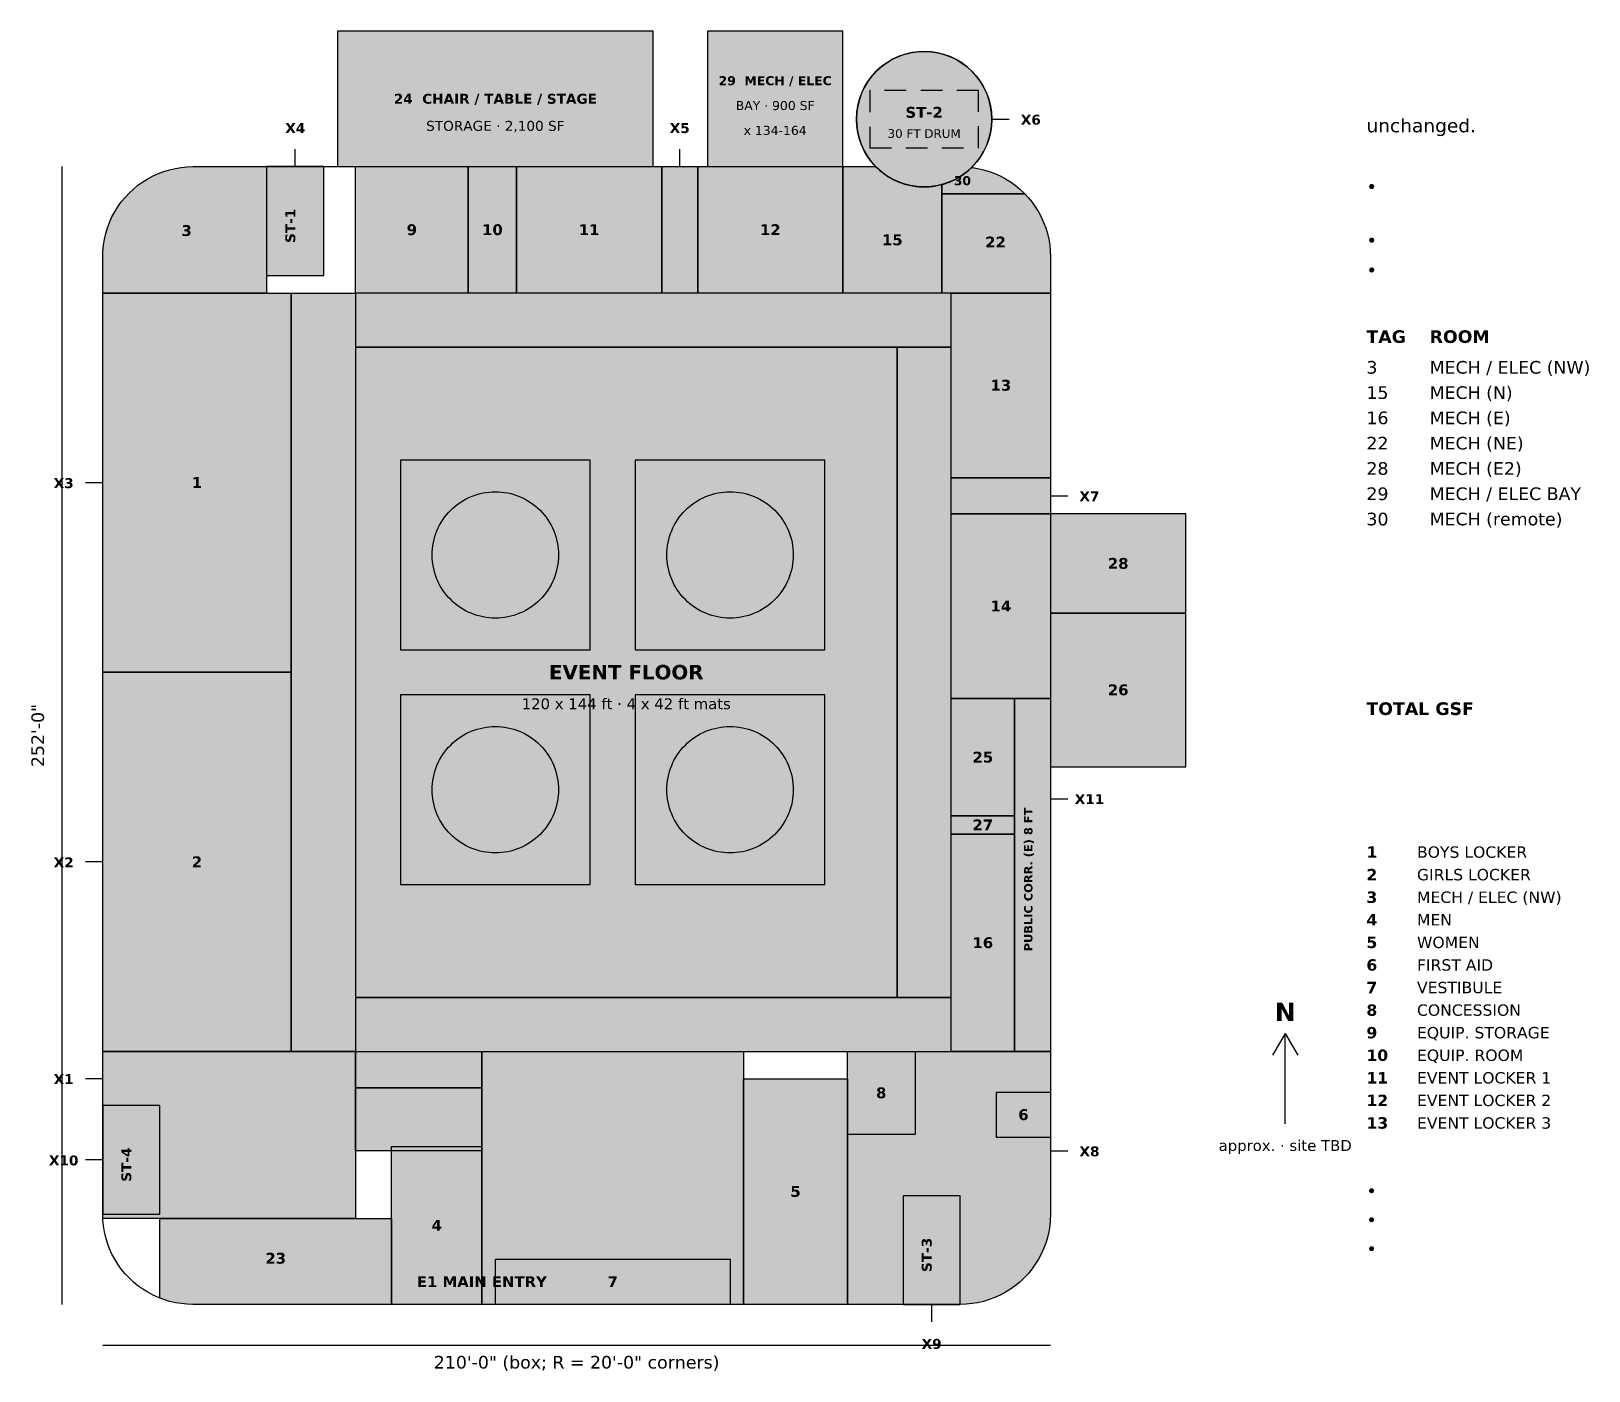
# Model space of a CAD drawing. Header units: feet. Extents: x -16 to 329, y -15 to 282.
import ezdxf
from ezdxf.enums import TextEntityAlignment as Align

# ---------------------------------------------------------------- set-up
doc = ezdxf.new("R2010")
doc.units = ezdxf.units.FT
doc.header["$MEASUREMENT"] = 0
for name, color, linetype in [('A-ANNEX', 7, 'Continuous'), ('A-ANNO-DIMS', 7, 'Continuous'), ('A-ANNO-TEXT', 7, 'Continuous'), ('A-EXIT', 7, 'Continuous'), ('A-ROOM', 7, 'Continuous'), ('A-STAIR', 7, 'Continuous'), ('A-WALL-EXT', 7, 'Continuous')]:
    doc.layers.add(name, color=color, linetype=linetype)
doc.styles.add('KS-BOLD', font='DejaVuSans-Bold.ttf')
doc.styles.add('KS-REG', font='DejaVuSans.ttf')

msp = doc.modelspace()

# ---------------------------------------------------------------- texts
at = {"layer": 'A-ANNO-DIMS', "style": 'KS-REG'}
msp.add_text('252\'-0"', height=2.8, rotation=90, dxfattribs=at).set_placement((-13, 126), align=Align.CENTER)
msp.add_text('210\'-0" (box; R = 20\'-0" corners)', height=2.8, dxfattribs=at).set_placement((105, -14.2), align=Align.CENTER)
at = {"layer": 'A-ANNO-TEXT'}
for s, height, style, p in [('29  MECH / ELEC', 2, 'KS-BOLD', (149, 270.03)), ('24  CHAIR / TABLE / STAGE', 2.2, 'KS-BOLD', (87, 265.93)), ('BAY · 900 SF', 2, 'KS-REG', (149, 264.53)), ('ST-2', 2.4, 'KS-BOLD', (182, 262.83)), ('X6', 2.2, 'KS-BOLD', (205.64, 261.3)), ('X4', 2.2, 'KS-BOLD', (42.67, 259.44)), ('STORAGE · 2,100 SF', 2.2, 'KS-REG', (87, 259.93)), ('X5', 2.2, 'KS-BOLD', (127.85, 259.44)), ('x 134-164', 2, 'KS-REG', (149, 259.03)), ('30 FT DRUM', 1.92, 'KS-REG', (182, 258.37)), ('30', 2, 'KS-BOLD', (190.49, 247.89)), ('3', 2.4, 'KS-BOLD', (18.6, 236.64)), ('9', 2.4, 'KS-BOLD', (68.5, 236.83)), ('10', 2.4, 'KS-BOLD', (86.35, 236.83)), ('11', 2.4, 'KS-BOLD', (107.78, 236.83)), ('12', 2.4, 'KS-BOLD', (147.92, 236.83)), ('15', 2.4, 'KS-BOLD', (174.95, 234.58)), ('22', 2.4, 'KS-BOLD', (197.82, 234.09)), ('13', 2.4, 'KS-BOLD', (199, 202.38)), ('X3', 2.2, 'KS-BOLD', (-8.64, 180.8)), ('1', 2.4, 'KS-BOLD', (20.88, 180.83)), ('X7', 2.2, 'KS-BOLD', (218.64, 177.89)), ('28', 2.4, 'KS-BOLD', (225, 162.92)), ('14', 2.4, 'KS-BOLD', (199, 153.47)), ('EVENT FLOOR', 3.2, 'KS-BOLD', (116, 138.44)), ('26', 2.4, 'KS-BOLD', (225, 134.92)), ('120 x 144 ft · 4 x 42 ft mats', 2.4, 'KS-REG', (116, 131.83)), ('25', 2.4, 'KS-BOLD', (195, 120.01)), ('X11', 2.2, 'KS-BOLD', (218.64, 110.8)), ('27', 2.4, 'KS-BOLD', (195, 105.01)), ('X2', 2.2, 'KS-BOLD', (-8.64, 96.8)), ('2', 2.4, 'KS-BOLD', (20.88, 96.83)), ('16', 2.4, 'KS-BOLD', (195, 78.92)), ('N', 4, 'KS-BOLD', (262, 62.8)), ('X1', 2.2, 'KS-BOLD', (-8.64, 48.8)), ('8', 2.4, 'KS-BOLD', (172.5, 45.67)), ('6', 2.4, 'KS-BOLD', (204, 40.83)), ('X8', 2.2, 'KS-BOLD', (218.64, 32.8)), ('approx. · site TBD', 2.4, 'KS-REG', (262, 34)), ('X10', 2.2, 'KS-BOLD', (-8.64, 30.8)), ('5', 2.4, 'KS-BOLD', (153.5, 23.83)), ('4', 2.4, 'KS-BOLD', (74, 16.33)), ('23', 2.4, 'KS-BOLD', (38.33, 9.03)), ('E1 MAIN ENTRY', 2.4, 'KS-BOLD', (84, 3.83)), ('7', 2.4, 'KS-BOLD', (113, 3.83)), ('X9', 2.2, 'KS-BOLD', (183.67, -9.84))]:
    msp.add_text(s, height=height, dxfattribs=dict(at, style=style)).set_placement(p, align=Align.CENTER)
for s, height, style, p in [('unchanged.', 3, 'KS-REG', (280, 259.6)), ('•', 2.88, 'KS-REG', (280, 246.12)), ('•', 2.88, 'KS-REG', (280, 234.24)), ('•', 2.88, 'KS-REG', (280, 227.64)), ('TAG', 2.8, 'KS-BOLD', (280, 212.95)), ('ROOM', 2.8, 'KS-BOLD', (294, 212.95)), ('3', 2.8, 'KS-REG', (280, 206.15)), ('MECH / ELEC (NW)', 2.8, 'KS-REG', (294, 206.15)), ('15', 2.8, 'KS-REG', (280, 200.55)), ('MECH (N)', 2.8, 'KS-REG', (294, 200.55)), ('16', 2.8, 'KS-REG', (280, 194.95)), ('MECH (E)', 2.8, 'KS-REG', (294, 194.95)), ('22', 2.8, 'KS-REG', (280, 189.35)), ('MECH (NE)', 2.8, 'KS-REG', (294, 189.35)), ('28', 2.8, 'KS-REG', (280, 183.75)), ('MECH (E2)', 2.8, 'KS-REG', (294, 183.75)), ('29', 2.8, 'KS-REG', (280, 178.15)), ('MECH / ELEC BAY', 2.8, 'KS-REG', (294, 178.15)), ('30', 2.8, 'KS-REG', (280, 172.55)), ('MECH (remote)', 2.8, 'KS-REG', (294, 172.55)), ('TOTAL GSF', 2.8, 'KS-BOLD', (280, 130.55)), ('1', 2.52, 'KS-BOLD', (280, 98.93)), ('BOYS LOCKER', 2.52, 'KS-REG', (291.2, 98.93)), ('2', 2.52, 'KS-BOLD', (280, 93.93)), ('GIRLS LOCKER', 2.52, 'KS-REG', (291.2, 93.93)), ('3', 2.52, 'KS-BOLD', (280, 88.93)), ('MECH / ELEC (NW)', 2.52, 'KS-REG', (291.2, 88.93)), ('4', 2.52, 'KS-BOLD', (280, 83.93)), ('MEN', 2.52, 'KS-REG', (291.2, 83.93)), ('5', 2.52, 'KS-BOLD', (280, 78.93)), ('WOMEN', 2.52, 'KS-REG', (291.2, 78.93)), ('6', 2.52, 'KS-BOLD', (280, 73.93)), ('FIRST AID', 2.52, 'KS-REG', (291.2, 73.93)), ('7', 2.52, 'KS-BOLD', (280, 68.93)), ('VESTIBULE', 2.52, 'KS-REG', (291.2, 68.93)), ('8', 2.52, 'KS-BOLD', (280, 63.93)), ('CONCESSION', 2.52, 'KS-REG', (291.2, 63.93)), ('9', 2.52, 'KS-BOLD', (280, 58.93)), ('EQUIP. STORAGE', 2.52, 'KS-REG', (291.2, 58.93)), ('10', 2.52, 'KS-BOLD', (280, 53.93)), ('EQUIP. ROOM', 2.52, 'KS-REG', (291.2, 53.93)), ('11', 2.52, 'KS-BOLD', (280, 48.93)), ('EVENT LOCKER 1', 2.52, 'KS-REG', (291.2, 48.93)), ('12', 2.52, 'KS-BOLD', (280, 43.93)), ('EVENT LOCKER 2', 2.52, 'KS-REG', (291.2, 43.93)), ('13', 2.52, 'KS-BOLD', (280, 38.93)), ('EVENT LOCKER 3', 2.52, 'KS-REG', (291.2, 38.93)), ('•', 2.8, 'KS-REG', (280, 23.75)), ('•', 2.8, 'KS-REG', (280, 17.34)), ('•', 2.8, 'KS-REG', (280, 10.92))]:
    msp.add_text(s, height=height, dxfattribs=dict(at, style=style)).set_placement(p)
at = {"layer": 'A-ANNO-TEXT', "style": 'KS-BOLD'}
for s, height, p in [('ST-1', 2.2, (42.67, 238.89)), ('PUBLIC CORR. (E) 8 FT', 1.84, (206, 94.11)), ('ST-4', 2.2, (6.33, 30.97)), ('ST-3', 2.2, (183.67, 10.97))]:
    msp.add_text(s, height=height, rotation=90, dxfattribs=at).set_placement(p, align=Align.CENTER)

# ---------------------------------------------------------------- hatches: boundary and pattern name
at = {"layer": 'A-ANNEX', "true_color": 0x8e949b}
for points in [[(122, 252), (122, 282), (52, 282), (52, 252), (122, 252)], [(240, 119.09), (240, 175.09), (210, 175.09), (210, 119.09), (240, 119.09)]]:
    msp.add_hatch(color=7, dxfattribs=at).paths.add_polyline_path(points)
at = {"layer": 'A-ANNEX', "true_color": 0xa55a5a}
msp.add_hatch(color=7, dxfattribs=at).paths.add_polyline_path([(164, 252), (164, 282), (134, 282), (134, 252), (164, 252)])
at = {"layer": 'A-ROOM', "true_color": 0xdad6c9}
for points in [[(0, 224), (0, 232), (0.04, 233.31), (0.17, 234.61), (0.38, 235.9), (0.68, 237.18), (1.06, 238.43), (1.52, 239.65), (2.06, 240.85), (2.68, 242), (3.37, 243.11), (4.13, 244.18), (4.96, 245.19), (5.86, 246.14), (6.81, 247.04), (7.82, 247.87), (8.89, 248.63), (10, 249.32), (11.15, 249.94), (12.35, 250.48), (13.57, 250.94), (14.82, 251.32), (16.1, 251.62), (17.39, 251.83), (18.69, 251.96), (20, 252), (36.33, 252), (36.33, 227.92), (36.33, 224), (0, 224)], [(56, 224), (56, 252), (81, 252), (81, 224), (56, 224)], [(81, 224), (81, 252), (91.71, 252), (91.71, 224), (81, 224)], [(91.71, 224), (91.71, 252), (123.85, 252), (123.85, 224), (91.71, 224)], [(131.85, 224), (131.85, 252), (163.99, 252), (163.99, 224), (131.85, 224)], [(185.92, 224), (163.99, 224), (163.99, 252), (171.29, 252), (171.39, 251.89), (171.66, 251.64), (171.93, 251.39), (172.2, 251.14), (172.48, 250.9), (172.77, 250.67), (173.06, 250.45), (173.36, 250.24), (173.67, 250.03), (173.98, 249.83), (174.29, 249.63), (174.61, 249.45), (174.93, 249.27), (175.26, 249.1), (175.59, 248.94), (175.92, 248.79), (176.26, 248.64), (176.6, 248.51), (176.95, 248.38), (177.29, 248.26), (177.65, 248.15), (178, 248.04), (178.36, 247.95), (178.71, 247.86), (179.07, 247.79), (179.44, 247.72), (179.8, 247.66), (180.16, 247.61), (180.53, 247.57), (180.9, 247.54), (181.26, 247.52), (181.63, 247.5), (182, 247.5), (182.37, 247.5), (182.74, 247.52), (183.1, 247.54), (183.47, 247.57), (183.84, 247.61), (184.2, 247.66), (184.56, 247.72), (184.93, 247.79), (185.29, 247.86), (185.64, 247.95), (185.92, 248.02), (185.92, 224)], [(185.92, 248.02), (186, 248.04), (186.35, 248.15), (186.71, 248.26), (187.05, 248.38), (187.4, 248.51), (187.74, 248.64), (188.08, 248.79), (188.41, 248.94), (188.74, 249.1), (189.07, 249.27), (189.39, 249.45), (189.71, 249.63), (190.02, 249.83), (190.33, 250.03), (190.64, 250.24), (190.94, 250.45), (191.23, 250.67), (191.52, 250.9), (191.8, 251.14), (192.07, 251.39), (192.34, 251.64), (192.55, 251.84), (192.61, 251.83), (193.9, 251.62), (195.18, 251.32), (196.43, 250.94), (197.65, 250.48), (198.85, 249.94), (200, 249.32), (201.11, 248.63), (202.18, 247.87), (203.19, 247.04), (204.14, 246.14), (204.28, 246), (185.92, 246), (185.92, 248.02)], [(185.92, 224), (185.92, 246), (204.28, 246), (205.04, 245.19), (205.87, 244.18), (206.63, 243.11), (207.32, 242), (207.94, 240.85), (208.48, 239.65), (208.94, 238.43), (209.32, 237.18), (209.62, 235.9), (209.83, 234.61), (209.96, 233.31), (210, 232), (210, 224), (185.92, 224)], [(41.75, 140), (0, 140), (0, 224), (41.75, 224), (41.75, 140)], [(188, 183.09), (188, 224), (210, 224), (210, 183.09), (188, 183.09)], [(188, 134.18), (188, 175.09), (210, 175.09), (210, 134.18), (188, 134.18)], [(240, 153.09), (240, 175.09), (210, 175.09), (210, 153.09), (240, 153.09)], [(240, 153.09), (240, 175.09), (210, 175.09), (210, 153.09), (240, 153.09)], [(240, 119.09), (240, 153.09), (210, 153.09), (210, 119.09), (240, 119.09)], [(240, 119.09), (240, 153.09), (210, 153.09), (210, 119.09), (240, 119.09)], [(41.75, 56), (0, 56), (0, 140), (41.75, 140), (41.75, 56)], [(188, 134.18), (202, 134.18), (202, 108.18), (188, 108.18), (188, 134.18)], [(188, 108.18), (202, 108.18), (202, 104.18), (188, 104.18), (188, 108.18)], [(188, 104.18), (202, 104.18), (202, 56), (188, 56), (188, 104.18)], [(165, 56), (180, 56), (180, 37.67), (165, 37.67), (165, 56)], [(165, 50), (165, 0), (142, 0), (142, 50), (165, 50)], [(198, 37), (198, 47), (210, 47), (210, 37), (198, 37)], [(84, 35), (84, 0), (64, 0), (64, 35), (84, 35)], [(64, 19), (64, 0), (20, 0), (18.69, 0.04), (17.39, 0.17), (16.1, 0.38), (14.82, 0.68), (13.57, 1.06), (12.67, 1.4), (12.67, 19), (64, 19)], [(139, 10), (139, 0), (87, 0), (87, 10), (139, 10)]]:
    msp.add_hatch(color=7, dxfattribs=at).paths.add_polyline_path(points)
at = {"layer": 'A-ROOM', "true_color": 0xefede6}
for points in [[(123.85, 224), (123.85, 252), (131.85, 252), (131.85, 224), (123.85, 224)], [(41.75, 224), (56, 224), (56, 56), (41.75, 56), (41.75, 224)], [(188, 175.09), (188, 183.09), (210, 183.09), (210, 175.09), (188, 175.09)], [(202, 56), (202, 134.18), (210, 134.18), (210, 56), (202, 56)], [(56, 19), (0.03, 19), (0, 20), (12.67, 20), (12.67, 44.08), (0, 44.08), (0, 56), (56, 56), (56, 19)], [(56, 56), (84, 56), (84, 48), (56, 48), (56, 56)], [(142, 56), (142, 0), (84, 0), (84, 56), (142, 56)], [(209.96, 18.69), (209.83, 17.39), (209.62, 16.1), (209.32, 14.82), (208.94, 13.57), (208.48, 12.35), (207.94, 11.15), (207.32, 10), (206.63, 8.89), (205.87, 7.82), (205.04, 6.81), (204.14, 5.86), (203.19, 4.96), (202.18, 4.13), (201.11, 3.37), (200, 2.68), (198.85, 2.06), (197.65, 1.52), (196.43, 1.06), (195.18, 0.68), (193.9, 0.38), (192.61, 0.17), (191.31, 0.04), (190, 0), (190, 24.08), (177.33, 24.08), (177.33, 0), (165, 0), (165, 56), (210, 56), (210, 20), (209.96, 18.69)], [(56, 48), (84, 48), (84, 34), (56, 34), (56, 48)]]:
    msp.add_hatch(color=7, dxfattribs=at).paths.add_polyline_path(points)
at = {"layer": 'A-ROOM', "true_color": 0xe9b4b4}
for points in [[(188, 212), (188, 224), (56, 224), (56, 212), (188, 212)], [(188, 68), (188, 212), (176, 212), (176, 68), (188, 68)], [(188, 56), (188, 68), (56, 68), (56, 56), (188, 56)]]:
    msp.add_hatch(color=7, dxfattribs=at).paths.add_polyline_path(points)
at = {"layer": 'A-ROOM', "true_color": 0xead9b5}
msp.add_hatch(color=7, dxfattribs=at).paths.add_polyline_path([(176, 68), (176, 212), (56, 212), (56, 68), (176, 68)])
at = {"layer": 'A-ROOM', "true_color": 0xf4ecd0}
for points in [[(108, 145), (108, 187), (66, 187), (66, 145), (108, 145)], [(160, 145), (160, 187), (118, 187), (118, 145), (160, 145)], [(108, 93), (108, 135), (66, 135), (66, 93), (108, 93)], [(160, 93), (160, 135), (118, 135), (118, 93), (160, 93)]]:
    msp.add_hatch(color=7, dxfattribs=at).paths.add_polyline_path(points)
at = {"layer": 'A-ROOM', "true_color": 0xc93a3a}
for points in [[(101, 166), (100.98, 165.31), (100.93, 164.63), (100.85, 163.95), (100.73, 163.27), (100.58, 162.6), (100.4, 161.94), (100.18, 161.28), (99.93, 160.64), (99.66, 160.01), (99.35, 159.4), (99.01, 158.8), (98.64, 158.22), (98.24, 157.66), (97.82, 157.12), (97.37, 156.6), (96.9, 156.1), (96.4, 155.63), (95.88, 155.18), (95.34, 154.76), (94.78, 154.36), (94.2, 153.99), (93.6, 153.65), (92.99, 153.34), (92.36, 153.07), (91.72, 152.82), (91.06, 152.6), (90.4, 152.42), (89.73, 152.27), (89.05, 152.15), (88.37, 152.07), (87.69, 152.02), (87, 152), (86.31, 152.02), (85.63, 152.07), (84.95, 152.15), (84.27, 152.27), (83.6, 152.42), (82.94, 152.6), (82.28, 152.82), (81.64, 153.07), (81.01, 153.34), (80.4, 153.65), (79.8, 153.99), (79.22, 154.36), (78.66, 154.76), (78.12, 155.18), (77.6, 155.63), (77.1, 156.1), (76.63, 156.6), (76.18, 157.12), (75.76, 157.66), (75.36, 158.22), (74.99, 158.8), (74.65, 159.4), (74.34, 160.01), (74.07, 160.64), (73.82, 161.28), (73.6, 161.94), (73.42, 162.6), (73.27, 163.27), (73.15, 163.95), (73.07, 164.63), (73.02, 165.31), (73, 166), (73.02, 166.69), (73.07, 167.37), (73.15, 168.05), (73.27, 168.73), (73.42, 169.4), (73.6, 170.06), (73.82, 170.72), (74.07, 171.36), (74.34, 171.99), (74.65, 172.6), (74.99, 173.2), (75.36, 173.78), (75.76, 174.34), (76.18, 174.88), (76.63, 175.4), (77.1, 175.9), (77.6, 176.37), (78.12, 176.82), (78.66, 177.24), (79.22, 177.64), (79.8, 178.01), (80.4, 178.35), (81.01, 178.66), (81.64, 178.93), (82.28, 179.18), (82.94, 179.4), (83.6, 179.58), (84.27, 179.73), (84.95, 179.85), (85.63, 179.93), (86.31, 179.98), (87, 180), (87.69, 179.98), (88.37, 179.93), (89.05, 179.85), (89.73, 179.73), (90.4, 179.58), (91.06, 179.4), (91.72, 179.18), (92.36, 178.93), (92.99, 178.66), (93.6, 178.35), (94.2, 178.01), (94.78, 177.64), (95.34, 177.24), (95.88, 176.82), (96.4, 176.37), (96.9, 175.9), (97.37, 175.4), (97.82, 174.88), (98.24, 174.34), (98.64, 173.78), (99.01, 173.2), (99.35, 172.6), (99.66, 171.99), (99.93, 171.36), (100.18, 170.72), (100.4, 170.06), (100.58, 169.4), (100.73, 168.73), (100.85, 168.05), (100.93, 167.37), (100.98, 166.69), (101, 166)], [(153, 166), (152.98, 165.31), (152.93, 164.63), (152.85, 163.95), (152.73, 163.27), (152.58, 162.6), (152.4, 161.94), (152.18, 161.28), (151.93, 160.64), (151.66, 160.01), (151.35, 159.4), (151.01, 158.8), (150.64, 158.22), (150.24, 157.66), (149.82, 157.12), (149.37, 156.6), (148.9, 156.1), (148.4, 155.63), (147.88, 155.18), (147.34, 154.76), (146.78, 154.36), (146.2, 153.99), (145.6, 153.65), (144.99, 153.34), (144.36, 153.07), (143.72, 152.82), (143.06, 152.6), (142.4, 152.42), (141.73, 152.27), (141.05, 152.15), (140.37, 152.07), (139.69, 152.02), (139, 152), (138.31, 152.02), (137.63, 152.07), (136.95, 152.15), (136.27, 152.27), (135.6, 152.42), (134.94, 152.6), (134.28, 152.82), (133.64, 153.07), (133.01, 153.34), (132.4, 153.65), (131.8, 153.99), (131.22, 154.36), (130.66, 154.76), (130.12, 155.18), (129.6, 155.63), (129.1, 156.1), (128.63, 156.6), (128.18, 157.12), (127.76, 157.66), (127.36, 158.22), (126.99, 158.8), (126.65, 159.4), (126.34, 160.01), (126.07, 160.64), (125.82, 161.28), (125.6, 161.94), (125.42, 162.6), (125.27, 163.27), (125.15, 163.95), (125.07, 164.63), (125.02, 165.31), (125, 166), (125.02, 166.69), (125.07, 167.37), (125.15, 168.05), (125.27, 168.73), (125.42, 169.4), (125.6, 170.06), (125.82, 170.72), (126.07, 171.36), (126.34, 171.99), (126.65, 172.6), (126.99, 173.2), (127.36, 173.78), (127.76, 174.34), (128.18, 174.88), (128.63, 175.4), (129.1, 175.9), (129.6, 176.37), (130.12, 176.82), (130.66, 177.24), (131.22, 177.64), (131.8, 178.01), (132.4, 178.35), (133.01, 178.66), (133.64, 178.93), (134.28, 179.18), (134.94, 179.4), (135.6, 179.58), (136.27, 179.73), (136.95, 179.85), (137.63, 179.93), (138.31, 179.98), (139, 180), (139.69, 179.98), (140.37, 179.93), (141.05, 179.85), (141.73, 179.73), (142.4, 179.58), (143.06, 179.4), (143.72, 179.18), (144.36, 178.93), (144.99, 178.66), (145.6, 178.35), (146.2, 178.01), (146.78, 177.64), (147.34, 177.24), (147.88, 176.82), (148.4, 176.37), (148.9, 175.9), (149.37, 175.4), (149.82, 174.88), (150.24, 174.34), (150.64, 173.78), (151.01, 173.2), (151.35, 172.6), (151.66, 171.99), (151.93, 171.36), (152.18, 170.72), (152.4, 170.06), (152.58, 169.4), (152.73, 168.73), (152.85, 168.05), (152.93, 167.37), (152.98, 166.69), (153, 166)], [(101, 114), (100.98, 113.31), (100.93, 112.63), (100.85, 111.95), (100.73, 111.27), (100.58, 110.6), (100.4, 109.94), (100.18, 109.28), (99.93, 108.64), (99.66, 108.01), (99.35, 107.4), (99.01, 106.8), (98.64, 106.22), (98.24, 105.66), (97.82, 105.12), (97.37, 104.6), (96.9, 104.1), (96.4, 103.63), (95.88, 103.18), (95.34, 102.76), (94.78, 102.36), (94.2, 101.99), (93.6, 101.65), (92.99, 101.34), (92.36, 101.07), (91.72, 100.82), (91.06, 100.6), (90.4, 100.42), (89.73, 100.27), (89.05, 100.15), (88.37, 100.07), (87.69, 100.02), (87, 100), (86.31, 100.02), (85.63, 100.07), (84.95, 100.15), (84.27, 100.27), (83.6, 100.42), (82.94, 100.6), (82.28, 100.82), (81.64, 101.07), (81.01, 101.34), (80.4, 101.65), (79.8, 101.99), (79.22, 102.36), (78.66, 102.76), (78.12, 103.18), (77.6, 103.63), (77.1, 104.1), (76.63, 104.6), (76.18, 105.12), (75.76, 105.66), (75.36, 106.22), (74.99, 106.8), (74.65, 107.4), (74.34, 108.01), (74.07, 108.64), (73.82, 109.28), (73.6, 109.94), (73.42, 110.6), (73.27, 111.27), (73.15, 111.95), (73.07, 112.63), (73.02, 113.31), (73, 114), (73.02, 114.69), (73.07, 115.37), (73.15, 116.05), (73.27, 116.73), (73.42, 117.4), (73.6, 118.06), (73.82, 118.72), (74.07, 119.36), (74.34, 119.99), (74.65, 120.6), (74.99, 121.2), (75.36, 121.78), (75.76, 122.34), (76.18, 122.88), (76.63, 123.4), (77.1, 123.9), (77.6, 124.37), (78.12, 124.82), (78.66, 125.24), (79.22, 125.64), (79.8, 126.01), (80.4, 126.35), (81.01, 126.66), (81.64, 126.93), (82.28, 127.18), (82.94, 127.4), (83.6, 127.58), (84.27, 127.73), (84.95, 127.85), (85.63, 127.93), (86.31, 127.98), (87, 128), (87.69, 127.98), (88.37, 127.93), (89.05, 127.85), (89.73, 127.73), (90.4, 127.58), (91.06, 127.4), (91.72, 127.18), (92.36, 126.93), (92.99, 126.66), (93.6, 126.35), (94.2, 126.01), (94.78, 125.64), (95.34, 125.24), (95.88, 124.82), (96.4, 124.37), (96.9, 123.9), (97.37, 123.4), (97.82, 122.88), (98.24, 122.34), (98.64, 121.78), (99.01, 121.2), (99.35, 120.6), (99.66, 119.99), (99.93, 119.36), (100.18, 118.72), (100.4, 118.06), (100.58, 117.4), (100.73, 116.73), (100.85, 116.05), (100.93, 115.37), (100.98, 114.69), (101, 114)], [(153, 114), (152.98, 113.31), (152.93, 112.63), (152.85, 111.95), (152.73, 111.27), (152.58, 110.6), (152.4, 109.94), (152.18, 109.28), (151.93, 108.64), (151.66, 108.01), (151.35, 107.4), (151.01, 106.8), (150.64, 106.22), (150.24, 105.66), (149.82, 105.12), (149.37, 104.6), (148.9, 104.1), (148.4, 103.63), (147.88, 103.18), (147.34, 102.76), (146.78, 102.36), (146.2, 101.99), (145.6, 101.65), (144.99, 101.34), (144.36, 101.07), (143.72, 100.82), (143.06, 100.6), (142.4, 100.42), (141.73, 100.27), (141.05, 100.15), (140.37, 100.07), (139.69, 100.02), (139, 100), (138.31, 100.02), (137.63, 100.07), (136.95, 100.15), (136.27, 100.27), (135.6, 100.42), (134.94, 100.6), (134.28, 100.82), (133.64, 101.07), (133.01, 101.34), (132.4, 101.65), (131.8, 101.99), (131.22, 102.36), (130.66, 102.76), (130.12, 103.18), (129.6, 103.63), (129.1, 104.1), (128.63, 104.6), (128.18, 105.12), (127.76, 105.66), (127.36, 106.22), (126.99, 106.8), (126.65, 107.4), (126.34, 108.01), (126.07, 108.64), (125.82, 109.28), (125.6, 109.94), (125.42, 110.6), (125.27, 111.27), (125.15, 111.95), (125.07, 112.63), (125.02, 113.31), (125, 114), (125.02, 114.69), (125.07, 115.37), (125.15, 116.05), (125.27, 116.73), (125.42, 117.4), (125.6, 118.06), (125.82, 118.72), (126.07, 119.36), (126.34, 119.99), (126.65, 120.6), (126.99, 121.2), (127.36, 121.78), (127.76, 122.34), (128.18, 122.88), (128.63, 123.4), (129.1, 123.9), (129.6, 124.37), (130.12, 124.82), (130.66, 125.24), (131.22, 125.64), (131.8, 126.01), (132.4, 126.35), (133.01, 126.66), (133.64, 126.93), (134.28, 127.18), (134.94, 127.4), (135.6, 127.58), (136.27, 127.73), (136.95, 127.85), (137.63, 127.93), (138.31, 127.98), (139, 128), (139.69, 127.98), (140.37, 127.93), (141.05, 127.85), (141.73, 127.73), (142.4, 127.58), (143.06, 127.4), (143.72, 127.18), (144.36, 126.93), (144.99, 126.66), (145.6, 126.35), (146.2, 126.01), (146.78, 125.64), (147.34, 125.24), (147.88, 124.82), (148.4, 124.37), (148.9, 123.9), (149.37, 123.4), (149.82, 122.88), (150.24, 122.34), (150.64, 121.78), (151.01, 121.2), (151.35, 120.6), (151.66, 119.99), (151.93, 119.36), (152.18, 118.72), (152.4, 118.06), (152.58, 117.4), (152.73, 116.73), (152.85, 116.05), (152.93, 115.37), (152.98, 114.69), (153, 114)]]:
    msp.add_hatch(color=7, dxfattribs=at).paths.add_polyline_path(points)
at = {"layer": 'A-STAIR', "true_color": 0xb9b3a0}
h = msp.add_hatch(color=7, dxfattribs=at)
edge = h.paths.add_edge_path()
edge.add_arc((182, 262.5), 15, 0, 360)
for points in [[(49, 227.92), (49, 252), (36.33, 252), (36.33, 227.92), (49, 227.92)], [(12.67, 20), (12.67, 44.08), (0, 44.08), (0, 20), (12.67, 20)], [(190, 0), (190, 24.08), (177.33, 24.08), (177.33, 0), (190, 0)]]:
    msp.add_hatch(color=7, dxfattribs=at).paths.add_polyline_path(points)

# ---------------------------------------------------------------- linework, layer by layer
at = {"layer": 'A-ANNEX'}
for points in [[(122, 252), (122, 282), (52, 282), (52, 252), (122, 252)], [(164, 252), (164, 282), (134, 282), (134, 252), (164, 252)], [(240, 119.09), (240, 175.09), (210, 175.09), (210, 119.09), (240, 119.09)]]:
    msp.add_lwpolyline(points, close=True, dxfattribs=at)
at = {"layer": 'A-ANNO-DIMS'}
for p, q in [((-9, 0), (-9, 252)), ((0, -9), (210, -9))]:
    msp.add_line(p, q, dxfattribs=at)
at = {"layer": 'A-ANNO-TEXT'}
for p, q in [((262, 60), (259.2, 55.2)), ((262, 40), (262, 60)), ((262, 60), (264.8, 55.2))]:
    msp.add_line(p, q, dxfattribs=at)
at = {"layer": 'A-EXIT'}
for p, q in [((197, 262.5), (200.84, 262.5)), ((42.67, 252), (42.67, 255.84)), ((127.85, 252), (127.85, 255.84)), ((0, 182), (-3.84, 182)), ((210, 179.09), (213.84, 179.09)), ((210, 112), (213.84, 112)), ((0, 98), (-3.84, 98)), ((0, 50), (-3.84, 50)), ((0, 32), (-3.84, 32)), ((210, 34), (213.84, 34)), ((183.67, 0), (183.67, -3.84))]:
    msp.add_line(p, q, dxfattribs=at)
at = {"layer": 'A-ROOM'}
for points in [[(0, 224), (0, 232), (0.04, 233.31), (0.17, 234.61), (0.38, 235.9), (0.68, 237.18), (1.06, 238.43), (1.52, 239.65), (2.06, 240.85), (2.68, 242), (3.37, 243.11), (4.13, 244.18), (4.96, 245.19), (5.86, 246.14), (6.81, 247.04), (7.82, 247.87), (8.89, 248.63), (10, 249.32), (11.15, 249.94), (12.35, 250.48), (13.57, 250.94), (14.82, 251.32), (16.1, 251.62), (17.39, 251.83), (18.69, 251.96), (20, 252), (36.33, 252), (36.33, 227.92), (36.33, 224), (0, 224)], [(56, 224), (56, 252), (81, 252), (81, 224), (56, 224)], [(81, 224), (81, 252), (91.71, 252), (91.71, 224), (81, 224)], [(91.71, 224), (91.71, 252), (123.85, 252), (123.85, 224), (91.71, 224)], [(123.85, 224), (123.85, 252), (131.85, 252), (131.85, 224), (123.85, 224)], [(131.85, 224), (131.85, 252), (163.99, 252), (163.99, 224), (131.85, 224)], [(185.92, 224), (163.99, 224), (163.99, 252), (171.29, 252), (171.39, 251.89), (171.66, 251.64), (171.93, 251.39), (172.2, 251.14), (172.48, 250.9), (172.77, 250.67), (173.06, 250.45), (173.36, 250.24), (173.67, 250.03), (173.98, 249.83), (174.29, 249.63), (174.61, 249.45), (174.93, 249.27), (175.26, 249.1), (175.59, 248.94), (175.92, 248.79), (176.26, 248.64), (176.6, 248.51), (176.95, 248.38), (177.29, 248.26), (177.65, 248.15), (178, 248.04), (178.36, 247.95), (178.71, 247.86), (179.07, 247.79), (179.44, 247.72), (179.8, 247.66), (180.16, 247.61), (180.53, 247.57), (180.9, 247.54), (181.26, 247.52), (181.63, 247.5), (182, 247.5), (182.37, 247.5), (182.74, 247.52), (183.1, 247.54), (183.47, 247.57), (183.84, 247.61), (184.2, 247.66), (184.56, 247.72), (184.93, 247.79), (185.29, 247.86), (185.64, 247.95), (185.92, 248.02), (185.92, 224)], [(185.92, 248.02), (186, 248.04), (186.35, 248.15), (186.71, 248.26), (187.05, 248.38), (187.4, 248.51), (187.74, 248.64), (188.08, 248.79), (188.41, 248.94), (188.74, 249.1), (189.07, 249.27), (189.39, 249.45), (189.71, 249.63), (190.02, 249.83), (190.33, 250.03), (190.64, 250.24), (190.94, 250.45), (191.23, 250.67), (191.52, 250.9), (191.8, 251.14), (192.07, 251.39), (192.34, 251.64), (192.55, 251.84), (192.61, 251.83), (193.9, 251.62), (195.18, 251.32), (196.43, 250.94), (197.65, 250.48), (198.85, 249.94), (200, 249.32), (201.11, 248.63), (202.18, 247.87), (203.19, 247.04), (204.14, 246.14), (204.28, 246), (185.92, 246), (185.92, 248.02)], [(185.92, 224), (185.92, 246), (204.28, 246), (205.04, 245.19), (205.87, 244.18), (206.63, 243.11), (207.32, 242), (207.94, 240.85), (208.48, 239.65), (208.94, 238.43), (209.32, 237.18), (209.62, 235.9), (209.83, 234.61), (209.96, 233.31), (210, 232), (210, 224), (185.92, 224)], [(41.75, 140), (0, 140), (0, 224), (41.75, 224), (41.75, 140)], [(41.75, 224), (56, 224), (56, 56), (41.75, 56), (41.75, 224)], [(188, 212), (188, 224), (56, 224), (56, 212), (188, 212)], [(188, 183.09), (188, 224), (210, 224), (210, 183.09), (188, 183.09)], [(176, 68), (176, 212), (56, 212), (56, 68), (176, 68)], [(188, 68), (188, 212), (176, 212), (176, 68), (188, 68)], [(108, 145), (108, 187), (66, 187), (66, 145), (108, 145)], [(160, 145), (160, 187), (118, 187), (118, 145), (160, 145)], [(188, 175.09), (188, 183.09), (210, 183.09), (210, 175.09), (188, 175.09)], [(101, 166), (100.98, 165.31), (100.93, 164.63), (100.85, 163.95), (100.73, 163.27), (100.58, 162.6), (100.4, 161.94), (100.18, 161.28), (99.93, 160.64), (99.66, 160.01), (99.35, 159.4), (99.01, 158.8), (98.64, 158.22), (98.24, 157.66), (97.82, 157.12), (97.37, 156.6), (96.9, 156.1), (96.4, 155.63), (95.88, 155.18), (95.34, 154.76), (94.78, 154.36), (94.2, 153.99), (93.6, 153.65), (92.99, 153.34), (92.36, 153.07), (91.72, 152.82), (91.06, 152.6), (90.4, 152.42), (89.73, 152.27), (89.05, 152.15), (88.37, 152.07), (87.69, 152.02), (87, 152), (86.31, 152.02), (85.63, 152.07), (84.95, 152.15), (84.27, 152.27), (83.6, 152.42), (82.94, 152.6), (82.28, 152.82), (81.64, 153.07), (81.01, 153.34), (80.4, 153.65), (79.8, 153.99), (79.22, 154.36), (78.66, 154.76), (78.12, 155.18), (77.6, 155.63), (77.1, 156.1), (76.63, 156.6), (76.18, 157.12), (75.76, 157.66), (75.36, 158.22), (74.99, 158.8), (74.65, 159.4), (74.34, 160.01), (74.07, 160.64), (73.82, 161.28), (73.6, 161.94), (73.42, 162.6), (73.27, 163.27), (73.15, 163.95), (73.07, 164.63), (73.02, 165.31), (73, 166), (73.02, 166.69), (73.07, 167.37), (73.15, 168.05), (73.27, 168.73), (73.42, 169.4), (73.6, 170.06), (73.82, 170.72), (74.07, 171.36), (74.34, 171.99), (74.65, 172.6), (74.99, 173.2), (75.36, 173.78), (75.76, 174.34), (76.18, 174.88), (76.63, 175.4), (77.1, 175.9), (77.6, 176.37), (78.12, 176.82), (78.66, 177.24), (79.22, 177.64), (79.8, 178.01), (80.4, 178.35), (81.01, 178.66), (81.64, 178.93), (82.28, 179.18), (82.94, 179.4), (83.6, 179.58), (84.27, 179.73), (84.95, 179.85), (85.63, 179.93), (86.31, 179.98), (87, 180), (87.69, 179.98), (88.37, 179.93), (89.05, 179.85), (89.73, 179.73), (90.4, 179.58), (91.06, 179.4), (91.72, 179.18), (92.36, 178.93), (92.99, 178.66), (93.6, 178.35), (94.2, 178.01), (94.78, 177.64), (95.34, 177.24), (95.88, 176.82), (96.4, 176.37), (96.9, 175.9), (97.37, 175.4), (97.82, 174.88), (98.24, 174.34), (98.64, 173.78), (99.01, 173.2), (99.35, 172.6), (99.66, 171.99), (99.93, 171.36), (100.18, 170.72), (100.4, 170.06), (100.58, 169.4), (100.73, 168.73), (100.85, 168.05), (100.93, 167.37), (100.98, 166.69), (101, 166)], [(153, 166), (152.98, 165.31), (152.93, 164.63), (152.85, 163.95), (152.73, 163.27), (152.58, 162.6), (152.4, 161.94), (152.18, 161.28), (151.93, 160.64), (151.66, 160.01), (151.35, 159.4), (151.01, 158.8), (150.64, 158.22), (150.24, 157.66), (149.82, 157.12), (149.37, 156.6), (148.9, 156.1), (148.4, 155.63), (147.88, 155.18), (147.34, 154.76), (146.78, 154.36), (146.2, 153.99), (145.6, 153.65), (144.99, 153.34), (144.36, 153.07), (143.72, 152.82), (143.06, 152.6), (142.4, 152.42), (141.73, 152.27), (141.05, 152.15), (140.37, 152.07), (139.69, 152.02), (139, 152), (138.31, 152.02), (137.63, 152.07), (136.95, 152.15), (136.27, 152.27), (135.6, 152.42), (134.94, 152.6), (134.28, 152.82), (133.64, 153.07), (133.01, 153.34), (132.4, 153.65), (131.8, 153.99), (131.22, 154.36), (130.66, 154.76), (130.12, 155.18), (129.6, 155.63), (129.1, 156.1), (128.63, 156.6), (128.18, 157.12), (127.76, 157.66), (127.36, 158.22), (126.99, 158.8), (126.65, 159.4), (126.34, 160.01), (126.07, 160.64), (125.82, 161.28), (125.6, 161.94), (125.42, 162.6), (125.27, 163.27), (125.15, 163.95), (125.07, 164.63), (125.02, 165.31), (125, 166), (125.02, 166.69), (125.07, 167.37), (125.15, 168.05), (125.27, 168.73), (125.42, 169.4), (125.6, 170.06), (125.82, 170.72), (126.07, 171.36), (126.34, 171.99), (126.65, 172.6), (126.99, 173.2), (127.36, 173.78), (127.76, 174.34), (128.18, 174.88), (128.63, 175.4), (129.1, 175.9), (129.6, 176.37), (130.12, 176.82), (130.66, 177.24), (131.22, 177.64), (131.8, 178.01), (132.4, 178.35), (133.01, 178.66), (133.64, 178.93), (134.28, 179.18), (134.94, 179.4), (135.6, 179.58), (136.27, 179.73), (136.95, 179.85), (137.63, 179.93), (138.31, 179.98), (139, 180), (139.69, 179.98), (140.37, 179.93), (141.05, 179.85), (141.73, 179.73), (142.4, 179.58), (143.06, 179.4), (143.72, 179.18), (144.36, 178.93), (144.99, 178.66), (145.6, 178.35), (146.2, 178.01), (146.78, 177.64), (147.34, 177.24), (147.88, 176.82), (148.4, 176.37), (148.9, 175.9), (149.37, 175.4), (149.82, 174.88), (150.24, 174.34), (150.64, 173.78), (151.01, 173.2), (151.35, 172.6), (151.66, 171.99), (151.93, 171.36), (152.18, 170.72), (152.4, 170.06), (152.58, 169.4), (152.73, 168.73), (152.85, 168.05), (152.93, 167.37), (152.98, 166.69), (153, 166)], [(188, 134.18), (188, 175.09), (210, 175.09), (210, 134.18), (188, 134.18)], [(240, 153.09), (240, 175.09), (210, 175.09), (210, 153.09), (240, 153.09)], [(240, 153.09), (240, 175.09), (210, 175.09), (210, 153.09), (240, 153.09)], [(240, 119.09), (240, 153.09), (210, 153.09), (210, 119.09), (240, 119.09)], [(240, 119.09), (240, 153.09), (210, 153.09), (210, 119.09), (240, 119.09)], [(41.75, 56), (0, 56), (0, 140), (41.75, 140), (41.75, 56)], [(108, 93), (108, 135), (66, 135), (66, 93), (108, 93)], [(160, 93), (160, 135), (118, 135), (118, 93), (160, 93)], [(188, 134.18), (202, 134.18), (202, 108.18), (188, 108.18), (188, 134.18)], [(202, 56), (202, 134.18), (210, 134.18), (210, 56), (202, 56)], [(101, 114), (100.98, 113.31), (100.93, 112.63), (100.85, 111.95), (100.73, 111.27), (100.58, 110.6), (100.4, 109.94), (100.18, 109.28), (99.93, 108.64), (99.66, 108.01), (99.35, 107.4), (99.01, 106.8), (98.64, 106.22), (98.24, 105.66), (97.82, 105.12), (97.37, 104.6), (96.9, 104.1), (96.4, 103.63), (95.88, 103.18), (95.34, 102.76), (94.78, 102.36), (94.2, 101.99), (93.6, 101.65), (92.99, 101.34), (92.36, 101.07), (91.72, 100.82), (91.06, 100.6), (90.4, 100.42), (89.73, 100.27), (89.05, 100.15), (88.37, 100.07), (87.69, 100.02), (87, 100), (86.31, 100.02), (85.63, 100.07), (84.95, 100.15), (84.27, 100.27), (83.6, 100.42), (82.94, 100.6), (82.28, 100.82), (81.64, 101.07), (81.01, 101.34), (80.4, 101.65), (79.8, 101.99), (79.22, 102.36), (78.66, 102.76), (78.12, 103.18), (77.6, 103.63), (77.1, 104.1), (76.63, 104.6), (76.18, 105.12), (75.76, 105.66), (75.36, 106.22), (74.99, 106.8), (74.65, 107.4), (74.34, 108.01), (74.07, 108.64), (73.82, 109.28), (73.6, 109.94), (73.42, 110.6), (73.27, 111.27), (73.15, 111.95), (73.07, 112.63), (73.02, 113.31), (73, 114), (73.02, 114.69), (73.07, 115.37), (73.15, 116.05), (73.27, 116.73), (73.42, 117.4), (73.6, 118.06), (73.82, 118.72), (74.07, 119.36), (74.34, 119.99), (74.65, 120.6), (74.99, 121.2), (75.36, 121.78), (75.76, 122.34), (76.18, 122.88), (76.63, 123.4), (77.1, 123.9), (77.6, 124.37), (78.12, 124.82), (78.66, 125.24), (79.22, 125.64), (79.8, 126.01), (80.4, 126.35), (81.01, 126.66), (81.64, 126.93), (82.28, 127.18), (82.94, 127.4), (83.6, 127.58), (84.27, 127.73), (84.95, 127.85), (85.63, 127.93), (86.31, 127.98), (87, 128), (87.69, 127.98), (88.37, 127.93), (89.05, 127.85), (89.73, 127.73), (90.4, 127.58), (91.06, 127.4), (91.72, 127.18), (92.36, 126.93), (92.99, 126.66), (93.6, 126.35), (94.2, 126.01), (94.78, 125.64), (95.34, 125.24), (95.88, 124.82), (96.4, 124.37), (96.9, 123.9), (97.37, 123.4), (97.82, 122.88), (98.24, 122.34), (98.64, 121.78), (99.01, 121.2), (99.35, 120.6), (99.66, 119.99), (99.93, 119.36), (100.18, 118.72), (100.4, 118.06), (100.58, 117.4), (100.73, 116.73), (100.85, 116.05), (100.93, 115.37), (100.98, 114.69), (101, 114)], [(153, 114), (152.98, 113.31), (152.93, 112.63), (152.85, 111.95), (152.73, 111.27), (152.58, 110.6), (152.4, 109.94), (152.18, 109.28), (151.93, 108.64), (151.66, 108.01), (151.35, 107.4), (151.01, 106.8), (150.64, 106.22), (150.24, 105.66), (149.82, 105.12), (149.37, 104.6), (148.9, 104.1), (148.4, 103.63), (147.88, 103.18), (147.34, 102.76), (146.78, 102.36), (146.2, 101.99), (145.6, 101.65), (144.99, 101.34), (144.36, 101.07), (143.72, 100.82), (143.06, 100.6), (142.4, 100.42), (141.73, 100.27), (141.05, 100.15), (140.37, 100.07), (139.69, 100.02), (139, 100), (138.31, 100.02), (137.63, 100.07), (136.95, 100.15), (136.27, 100.27), (135.6, 100.42), (134.94, 100.6), (134.28, 100.82), (133.64, 101.07), (133.01, 101.34), (132.4, 101.65), (131.8, 101.99), (131.22, 102.36), (130.66, 102.76), (130.12, 103.18), (129.6, 103.63), (129.1, 104.1), (128.63, 104.6), (128.18, 105.12), (127.76, 105.66), (127.36, 106.22), (126.99, 106.8), (126.65, 107.4), (126.34, 108.01), (126.07, 108.64), (125.82, 109.28), (125.6, 109.94), (125.42, 110.6), (125.27, 111.27), (125.15, 111.95), (125.07, 112.63), (125.02, 113.31), (125, 114), (125.02, 114.69), (125.07, 115.37), (125.15, 116.05), (125.27, 116.73), (125.42, 117.4), (125.6, 118.06), (125.82, 118.72), (126.07, 119.36), (126.34, 119.99), (126.65, 120.6), (126.99, 121.2), (127.36, 121.78), (127.76, 122.34), (128.18, 122.88), (128.63, 123.4), (129.1, 123.9), (129.6, 124.37), (130.12, 124.82), (130.66, 125.24), (131.22, 125.64), (131.8, 126.01), (132.4, 126.35), (133.01, 126.66), (133.64, 126.93), (134.28, 127.18), (134.94, 127.4), (135.6, 127.58), (136.27, 127.73), (136.95, 127.85), (137.63, 127.93), (138.31, 127.98), (139, 128), (139.69, 127.98), (140.37, 127.93), (141.05, 127.85), (141.73, 127.73), (142.4, 127.58), (143.06, 127.4), (143.72, 127.18), (144.36, 126.93), (144.99, 126.66), (145.6, 126.35), (146.2, 126.01), (146.78, 125.64), (147.34, 125.24), (147.88, 124.82), (148.4, 124.37), (148.9, 123.9), (149.37, 123.4), (149.82, 122.88), (150.24, 122.34), (150.64, 121.78), (151.01, 121.2), (151.35, 120.6), (151.66, 119.99), (151.93, 119.36), (152.18, 118.72), (152.4, 118.06), (152.58, 117.4), (152.73, 116.73), (152.85, 116.05), (152.93, 115.37), (152.98, 114.69), (153, 114)], [(188, 108.18), (202, 108.18), (202, 104.18), (188, 104.18), (188, 108.18)], [(188, 104.18), (202, 104.18), (202, 56), (188, 56), (188, 104.18)], [(188, 56), (188, 68), (56, 68), (56, 56), (188, 56)], [(56, 19), (0.03, 19), (0, 20), (12.67, 20), (12.67, 44.08), (0, 44.08), (0, 56), (56, 56), (56, 19)], [(56, 56), (84, 56), (84, 48), (56, 48), (56, 56)], [(142, 56), (142, 0), (84, 0), (84, 56), (142, 56)], [(209.96, 18.69), (209.83, 17.39), (209.62, 16.1), (209.32, 14.82), (208.94, 13.57), (208.48, 12.35), (207.94, 11.15), (207.32, 10), (206.63, 8.89), (205.87, 7.82), (205.04, 6.81), (204.14, 5.86), (203.19, 4.96), (202.18, 4.13), (201.11, 3.37), (200, 2.68), (198.85, 2.06), (197.65, 1.52), (196.43, 1.06), (195.18, 0.68), (193.9, 0.38), (192.61, 0.17), (191.31, 0.04), (190, 0), (190, 24.08), (177.33, 24.08), (177.33, 0), (165, 0), (165, 56), (210, 56), (210, 20), (209.96, 18.69)], [(165, 56), (180, 56), (180, 37.67), (165, 37.67), (165, 56)], [(165, 50), (165, 0), (142, 0), (142, 50), (165, 50)], [(56, 48), (84, 48), (84, 34), (56, 34), (56, 48)], [(198, 37), (198, 47), (210, 47), (210, 37), (198, 37)], [(84, 35), (84, 0), (64, 0), (64, 35), (84, 35)], [(64, 19), (64, 0), (20, 0), (18.69, 0.04), (17.39, 0.17), (16.1, 0.38), (14.82, 0.68), (13.57, 1.06), (12.67, 1.4), (12.67, 19), (64, 19)], [(139, 10), (139, 0), (87, 0), (87, 10), (139, 10)]]:
    msp.add_lwpolyline(points, close=True, dxfattribs=at)
at = {"layer": 'A-STAIR'}
for p, q in [((170.04, 268.83), (169.96, 268.83)), ((169.96, 268.83), (169.96, 264.03)), ((178.04, 268.83), (173.24, 268.83)), ((186.04, 268.83), (181.24, 268.83)), ((194.04, 268.83), (189.24, 268.83)), ((194.04, 264.17), (194.04, 268.83)), ((169.96, 260.83), (169.96, 256.17)), ((194.04, 256.17), (194.04, 260.97)), ((169.96, 256.17), (174.76, 256.17)), ((177.96, 256.17), (182.76, 256.17)), ((185.96, 256.17), (190.76, 256.17)), ((193.96, 256.17), (194.04, 256.17))]:
    msp.add_line(p, q, dxfattribs=at)
for points in [[(49, 227.92), (49, 252), (36.33, 252), (36.33, 227.92), (49, 227.92)], [(12.67, 20), (12.67, 44.08), (0, 44.08), (0, 20), (12.67, 20)], [(190, 0), (190, 24.08), (177.33, 24.08), (177.33, 0), (190, 0)]]:
    msp.add_lwpolyline(points, close=True, dxfattribs=at)
msp.add_circle((182, 262.5), 15, dxfattribs=at)
at = {"layer": 'A-WALL-EXT'}
for p, q in [((17.39, 251.83), (18.69, 251.96)), ((18.69, 251.96), (20, 252)), ((20, 252), (171.29, 252)), ((7.82, 247.87), (8.89, 248.63)), ((8.89, 248.63), (10, 249.32)), ((10, 249.32), (11.15, 249.94)), ((11.15, 249.94), (12.35, 250.48)), ((12.35, 250.48), (13.57, 250.94)), ((13.57, 250.94), (14.82, 251.32)), ((14.82, 251.32), (16.1, 251.62)), ((16.1, 251.62), (17.39, 251.83)), ((192.61, 251.83), (193.9, 251.62)), ((193.9, 251.62), (195.18, 251.32)), ((195.18, 251.32), (196.43, 250.94)), ((196.43, 250.94), (197.65, 250.48)), ((197.65, 250.48), (198.85, 249.94)), ((198.85, 249.94), (200, 249.32)), ((200, 249.32), (201.11, 248.63)), ((201.11, 248.63), (202.18, 247.87)), ((4.13, 244.18), (4.96, 245.19)), ((4.96, 245.19), (5.86, 246.14)), ((5.86, 246.14), (6.81, 247.04)), ((6.81, 247.04), (7.82, 247.87)), ((202.18, 247.87), (203.19, 247.04)), ((203.19, 247.04), (204.14, 246.14)), ((204.14, 246.14), (205.04, 245.19)), ((205.04, 245.19), (205.87, 244.18)), ((2.06, 240.85), (2.68, 242)), ((2.68, 242), (3.37, 243.11)), ((3.37, 243.11), (4.13, 244.18)), ((205.87, 244.18), (206.63, 243.11)), ((206.63, 243.11), (207.32, 242)), ((207.32, 242), (207.94, 240.85)), ((0.68, 237.18), (1.06, 238.43)), ((1.06, 238.43), (1.52, 239.65)), ((1.52, 239.65), (2.06, 240.85)), ((207.94, 240.85), (208.48, 239.65)), ((208.48, 239.65), (208.94, 238.43)), ((208.94, 238.43), (209.32, 237.18)), ((0.17, 234.61), (0.38, 235.9)), ((0.38, 235.9), (0.68, 237.18)), ((209.32, 237.18), (209.62, 235.9)), ((209.62, 235.9), (209.83, 234.61)), ((0, 232), (0.04, 233.31)), ((0, 20), (0, 232)), ((0.04, 233.31), (0.17, 234.61)), ((209.83, 234.61), (209.96, 233.31)), ((209.96, 233.31), (210, 232)), ((210, 232), (210, 20)), ((0.04, 18.69), (0, 20)), ((0.17, 17.39), (0.04, 18.69)), ((0.38, 16.1), (0.17, 17.39)), ((209.83, 17.39), (209.62, 16.1)), ((209.96, 18.69), (209.83, 17.39)), ((210, 20), (209.96, 18.69)), ((0.68, 14.82), (0.38, 16.1)), ((1.06, 13.57), (0.68, 14.82)), ((209.32, 14.82), (208.94, 13.57)), ((209.62, 16.1), (209.32, 14.82)), ((1.52, 12.35), (1.06, 13.57)), ((2.06, 11.15), (1.52, 12.35)), ((2.68, 10), (2.06, 11.15)), ((207.94, 11.15), (207.32, 10)), ((208.48, 12.35), (207.94, 11.15)), ((208.94, 13.57), (208.48, 12.35)), ((3.37, 8.89), (2.68, 10)), ((4.13, 7.82), (3.37, 8.89)), ((4.96, 6.81), (4.13, 7.82)), ((205.87, 7.82), (205.04, 6.81)), ((206.63, 8.89), (205.87, 7.82)), ((207.32, 10), (206.63, 8.89)), ((5.86, 5.86), (4.96, 6.81)), ((6.81, 4.96), (5.86, 5.86)), ((7.82, 4.13), (6.81, 4.96)), ((8.89, 3.37), (7.82, 4.13)), ((202.18, 4.13), (201.11, 3.37)), ((203.19, 4.96), (202.18, 4.13)), ((204.14, 5.86), (203.19, 4.96)), ((205.04, 6.81), (204.14, 5.86)), ((10, 2.68), (8.89, 3.37)), ((11.15, 2.06), (10, 2.68)), ((12.35, 1.52), (11.15, 2.06)), ((13.57, 1.06), (12.35, 1.52)), ((14.82, 0.68), (13.57, 1.06)), ((16.1, 0.38), (14.82, 0.68)), ((17.39, 0.17), (16.1, 0.38)), ((18.69, 0.04), (17.39, 0.17)), ((20, 0), (18.69, 0.04)), ((190, 0), (20, 0)), ((191.31, 0.04), (190, 0)), ((192.61, 0.17), (191.31, 0.04)), ((193.9, 0.38), (192.61, 0.17)), ((195.18, 0.68), (193.9, 0.38)), ((196.43, 1.06), (195.18, 0.68)), ((197.65, 1.52), (196.43, 1.06)), ((198.85, 2.06), (197.65, 1.52)), ((200, 2.68), (198.85, 2.06)), ((201.11, 3.37), (200, 2.68))]:
    msp.add_line(p, q, dxfattribs=at)
msp.add_arc((182, 262.5), 15, -45.3185, -135.5689, dxfattribs=at)

msp.set_redraw_order([(e.dxf.handle, doc.entitydb.next_handle()) for e in msp.query("TEXT MTEXT ATTDEF DIMENSION ARC_DIMENSION")])  # texts and dimensions are drawn at this point

doc.saveas('drawing.dxf')
